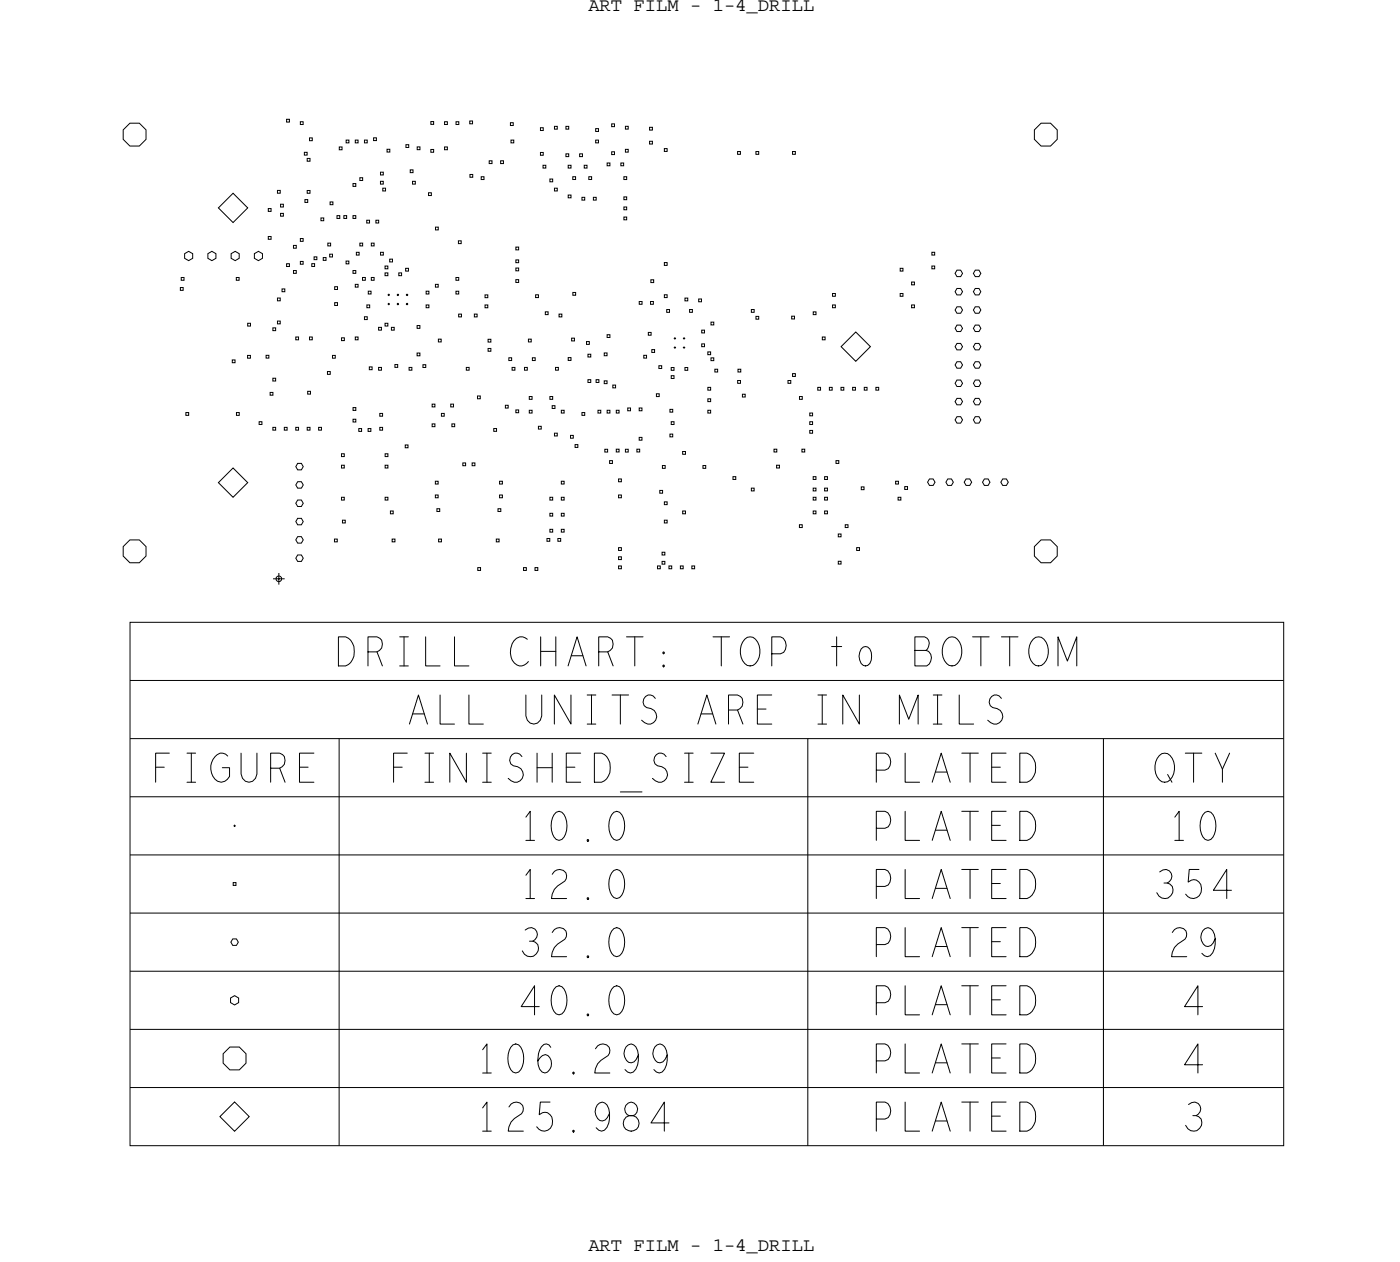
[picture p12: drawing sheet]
<svg xmlns="http://www.w3.org/2000/svg" width="153mm" height="138mm" viewBox="0 0 153 138" stroke-linecap="round" stroke-linejoin="round" font-family="sans-serif">
<defs><g id="words">
<g font-size="3.2">
<text x="55.7" y="72.7">CHART:</text>
<text x="90.5" y="72.7">to</text>
<text x="76.2" y="79.1">ARE</text>
<text x="16.6" y="85.4">FIGURE</text>
<text x="42.5" y="85.4">FINISHED_SIZE</text>
<text x="129.2" y="123.5">3</text>
</g>
<g font-size="2.1">
<text x="64.2" y="1.2">ART FILM - 1-4_DRILL</text>
<text x="64.2" y="136.6">ART FILM - 1-4_DRILL</text>
</g>
</g></defs>
<!-- layer: Nets -->
<g fill="none" stroke="#000" stroke-width=".11">
<path d="M31.3 13h.3v.3h-.3zM32.8 13.3h.3v.3h-.3zM33.2 16.6h.3v.3h-.3zM33.5 17.3h.4v.3h-.4zM33.8 15.1h.3v.3h-.3zM37 16h.4v.4h-.4zM37.8 15.3h.3v.3h-.3zM38.8 15.3h.3v.3h-.3zM39.3 19.4h.3v.3h-.3zM39.8 15.3h.3v.3h-.3zM40.8 15h.3v.4h-.3zM41.5 19.8h.4v.3h-.4z"/>
<path d="M41.6 18.8h.3v.3h-.3zM42.3 16.3h.3v.3h-.3zM44.3 15.8h.3v.3h-.3zM44.8 18.5h.3v.4h-.3zM45 19.8h.4v.3h-.4zM45.6 16h.3v.3h-.3zM47 16.3h.4v.3h-.4zM47 13.3h.4v.3h-.4zM48.5 13.3h.4v.3h-.4zM48.5 16h.4v.4h-.4zM49.8 13.3h.3v.3h-.3zM51.3 13.2h.3v.3h-.3z"/>
<path d="M51.3 19h.3v.4h-.3zM52.5 19.3h.4v.3h-.4zM53.4 17.6h.3v.3h-.3zM54.7 17.6h.3v.3h-.3zM55.7 13.4h.3v.3h-.3zM55.8 15.3h.3v.3h-.3zM59 13.9h.3v.4h-.3zM59 16.6h.3v.4h-.3zM59.3 18h.3v.4h-.3zM60 19.5h.4v.4h-.4zM60.5 13.8h.4v.3h-.4zM61.8 13.8h.3v.3h-.3z"/>
<path d="M61.8 16.8h.3v.3h-.3zM62 18h.4v.4h-.4zM62.5 19.3h.4v.3h-.4zM63.3 16.8h.3v.3h-.3zM63.8 18h.3v.4h-.3zM64.3 19.3h.3v.3h-.3zM65.1 15.3h.3v.3h-.3zM65.1 14h.3v.4h-.3zM66.3 17.8h.3v.3h-.3zM66.8 16.6h.3v.3h-.3zM66.8 13.5h.3v.3h-.3zM67.8 17.8h.3v.3h-.3z"/>
<path d="M68.1 19.3h.3v.3h-.3zM68.3 16.3h.3v.3h-.3zM68.3 13.8h.3v.3h-.3zM70.9 15.4h.3v.3h-.3zM70.9 13.9h.3v.3h-.3zM72.5 16.2h.4v.3h-.4zM80.5 16.5h.4v.4h-.4zM82.5 16.5h.4v.4h-.4zM86.5 16.5h.4v.3h-.4zM19.7 31.4h.3v.3h-.3zM19.8 30.3h.3v.3h-.3zM20.2 27.7l.4-.3 .4 .3v.5l-.4 .3-.4-.3z"/>
<path d="M22.7 27.7l.4-.3 .5 .3v.5l-.5 .3-.4-.3zM23.9 22.7l1.6-1.6 1.6 1.6-1.6 1.6zM25.2 27.7l.5-.3 .4 .3v.5l-.4 .3-.5-.3zM25.4 39.3h.3v.3h-.3zM25.8 30.3h.3v.3h-.3zM27 38.8h.3v.3h-.3zM27 35.3h.4v.3h-.4zM27.8 27.7l.4-.3 .5 .3v.5l-.5 .3-.4-.3zM29.1 38.8h.3v.3h-.3zM29.3 22.8h.3v.3h-.3zM29.3 25.8h.3v.3h-.3zM29.8 35.8h.3v.3h-.3z"/>
<path d="M30.3 32.5h.3v.3h-.3zM30.3 20.8h.3v.3h-.3zM30.3 35.1h.3v.3h-.3zM30.6 22.3h.3v.3h-.3zM30.6 23.3h.3v.3h-.3zM30.8 31.5h.3v.4h-.3zM31.3 28.8h.3v.3h-.3zM32 26.8h.4v.3h-.4zM32 29.5h.4v.3h-.4zM32.3 36.8h.3v.3h-.3zM32.8 26h.3v.4h-.3zM32.8 28.5h.3v.4h-.3z"/>
<path d="M33.3 21.8h.3v.3h-.3zM33.5 20.8h.4v.3h-.4zM33.8 36.8h.3v.3h-.3zM34 28.8h.4v.3h-.4zM34.3 28h.3v.4h-.3zM35 23.8h.4v.3h-.4zM35.3 28.1h.3v.3h-.3zM35.8 26.5h.3v.4h-.3zM36 27.8h.3v.3h-.3zM36 22h.4v.4h-.4zM36.3 38.8h.3v.3h-.3zM36.5 31.3h.4v.3h-.4z"/>
<path d="M36.5 33h.4v.4h-.4zM36.8 23.5h.3v.4h-.3zM37.3 36.9h.3v.3h-.3zM37.5 23.5h.4v.4h-.4zM37.8 28.5h.3v.3h-.3zM38.5 20h.4v.4h-.4zM38.5 23.5h.4v.4h-.4zM38.5 29.5h.4v.3h-.4zM38.8 36.8h.3v.3h-.3zM38.8 31h.3v.4h-.3zM38.9 27.5h.3v.4h-.3zM39.3 26.5h.3v.4h-.3z"/>
<path d="M39.6 30.3h.3v.3h-.3zM39.8 34.6h.3v.3h-.3zM40 24h.4v.4h-.4zM40.1 33.3h.3v.3h-.3zM40.2 31.8h.3v.3h-.3zM40.5 26.5h.4v.4h-.4zM40.5 30.3h.4v.3h-.4zM41 24h.4v.4h-.4zM41.3 35.7h.4v.3h-.4zM41.6 27.5h.3v.4h-.3zM41.8 20.5h.3v.4h-.3zM42 29h.4v.4h-.4z"/>
<path d="M42 35.3h.4v.3h-.4zM42 29.8h.4v.3h-.4zM42.3 32.2h.3M42.3 33.2h.3M42.5 32.1v.2M42.5 33.1v.2M42.6 28.3h.3v.3h-.3zM42.7 35.7h.3v.3h-.3zM43.1 39.8h.3v.3h-.3zM43.3 32.2h.3M43.3 33.2h.3M43.5 32.1v.2"/>
<path d="M43.5 33.1v.2M43.5 29.8h.4v.3h-.4zM44.3 29.3h.3v.3h-.3zM44.3 32.2h.3M44.3 33.2h.3M44.5 32.1v.2M44.5 33.1v.2M45.5 38.5h.4v.4h-.4zM45.5 35.5h.4v.4h-.4zM46.2 39.8h.3v.3h-.3zM46.5 31.8h.3v.3h-.3zM46.5 33.3h.3v.3h-.3z"/>
<path d="M46.8 21h.3v.4h-.3zM47.5 31h.4v.4h-.4zM47.6 24.8h.3v.3h-.3zM47.9 37h.3v.3h-.3zM49.8 30.3h.3v.3h-.3zM49.8 31.8h.3v.3h-.3zM50.1 26.3h.3v.3h-.3zM50.1 34.3h.3v.3h-.3zM51.8 34.3h.3v.3h-.3zM53 32.2h.3v.3h-.3zM53 33.3h.3v.3h-.3zM53.3 37h.3v.4h-.3z"/>
<path d="M53.3 38h.3v.4h-.3zM55.6 39.1h.3v.3h-.3zM56.3 29.3h.3v.3h-.3zM56.3 30.5h.3v.3h-.3zM56.3 27h.3v.3h-.3zM56.3 28.4h.3v.3h-.3zM57.7 37h.3v.3h-.3zM58.1 39.1h.3v.3h-.3zM58.5 32.2h.3v.3h-.3zM59.5 34h.4v.4h-.4zM60.5 20.5h.4v.4h-.4zM61 34.3h.4v.3h-.4z"/>
<path d="M62 39h.4v.4h-.4zM62 21.3h.4v.3h-.4zM62.4 36.9h.3v.3h-.3zM62.6 31.9h.3v.3h-.3zM63.5 21.5h.4v.4h-.4zM64.1 37.3h.3v.3h-.3zM64.2 38.7h.3v.3h-.3zM64.8 21.5h.3v.4h-.3zM66 38.5h.3v.3h-.3zM66.3 36.5h.3v.4h-.3zM68.1 23.7h.3v.3h-.3zM68.1 22.6h.3v.3h-.3z"/>
<path d="M68.1 21.5h.3v.3h-.3zM69.8 32.9h.3v.3h-.3zM70.3 38.8h.3v.3h-.3zM70.8 36.3h.3v.3h-.3zM71 32.9h.3v.3h-.3zM71.1 30.5h.3v.4h-.3zM71.2 38.2h.3v.3h-.3zM72 39.9h.3v.3h-.3zM72.5 28.7h.4v.3h-.4zM72.5 32.2h.4v.3h-.4zM72.8 33.8h.3v.3h-.3zM73.6 38h.2"/>
<path d="M73.6 37h.2M73.7 36.8v.3M73.7 37.8v.3M74.6 38h.2M74.6 37h.2M74.7 36.8v.3M74.7 37.8v.3M74.8 32.5h.3v.4h-.3zM75.3 33.8h.3v.3h-.3zM76.3 32.6h.3v.4h-.3zM76.6 37.5h.3v.4h-.3zM76.6 36h.3v.4h-.3z"/>
<path d="M77.3 38.4h.3v.3h-.3zM77.6 39.1h.3v.3h-.3zM77.6 35.2h.3v.3h-.3zM82.1 33.8h.3v.3h-.3zM82.6 34.5h.3v.4h-.3zM86.5 34.5h.3v.3h-.3zM88.8 34.1h.3v.3h-.3zM89.8 36.8h.3v.3h-.3zM90.9 32h.3v.4h-.3zM90.9 33.3h.3v.3h-.3zM91.9 37.9l1.6-1.6 1.6 1.6-1.6 1.6zM98.3 32h.3v.4h-.3z"/>
<path d="M98.3 29.3h.3v.3h-.3zM99.6 30.8h.3v.3h-.3zM99.6 33.3h.3v.3h-.3zM101.8 27.5h.3v.4h-.3zM101.8 29h.3v.4h-.3zM104.5 39.5h.4l.2 .4-.2 .3h-.4l-.2-.3zM104.5 37.5h.4l.2 .4-.2 .3h-.4l-.2-.3zM104.5 35.5h.4l.2 .4-.2 .3h-.4l-.2-.3zM104.5 33.5h.4l.2 .4-.2 .3h-.4l-.2-.3zM104.5 29.5h.4l.2 .4-.2 .3h-.4l-.2-.3zM104.5 31.5h.4l.2 .4-.2 .3h-.4l-.2-.3zM106.5 31.5h.4l.2 .4-.2 .3h-.4l-.2-.3z"/>
<path d="M106.5 29.5h.4l.2 .4-.2 .3h-.4l-.2-.3zM106.5 37.5h.4l.2 .4-.2 .3h-.4l-.2-.3zM106.5 35.5h.4l.2 .4-.2 .3h-.4l-.2-.3zM106.5 33.5h.4l.2 .4-.2 .3h-.4l-.2-.3zM106.5 39.5h.4l.2 .4-.2 .3h-.4l-.2-.3zM20.3 45h.3v.4h-.3zM23.9 52.7l1.6-1.6 1.6 1.6-1.6 1.6zM25.8 45h.3v.4h-.3zM28.3 46h.3v.4h-.3zM29.5 42.8h.3v.4h-.3zM29.8 41.3h.3v.3h-.3zM29.8 46.7h.3v.3h-.3z"/>
<path d="M31 46.7h.4v.3h-.4zM32.3 46.7h.3v.3h-.3zM32.5 58.6h.4l.2 .4-.2 .3h-.4l-.2-.3zM32.5 56.6h.4l.2 .4-.2 .3h-.4l-.2-.3zM32.5 54.6h.4l.2 .4-.2 .3h-.4l-.2-.3zM32.5 52.6h.4l.2 .4-.2 .3h-.4l-.2-.3zM32.5 50.6h.4l.2 .4-.2 .3h-.4l-.2-.3zM33.5 46.7h.4v.3h-.4zM33.6 42.7h.3v.3h-.3zM34.8 46.7h.3v.3h-.3zM35.8 40.6h.3v.3h-.3zM36.5 58.9h.3v.3h-.3z"/>
<path d="M37.3 49.5h.3v.4h-.3zM37.3 54.3h.3v.3h-.3zM37.3 50.8h.3v.3h-.3zM37.4 56.8h.3v.3h-.3zM38.6 44.5h.3v.3h-.3zM38.6 45.8h.3v.3h-.3zM39.2 46.8h.3v.3h-.3zM40.2 46.8h.3v.3h-.3zM40.3 40.1h.3v.3h-.3zM41.3 40.1h.4v.3h-.4zM41.5 45.1h.3v.3h-.3zM41.5 46.7h.3v.3h-.3z"/>
<path d="M42.1 49.5h.3v.4h-.3zM42.1 54.3h.3v.3h-.3zM42.1 50.8h.3v.3h-.3zM42.6 55.8h.3v.3h-.3zM42.8 58.9h.3v.3h-.3zM44.3 48.6h.3v.3h-.3zM44.7 40.1h.3v.3h-.3zM47.2 44.1h.3v.3h-.3zM47.2 46.3h.3v.3h-.3zM47.5 52.5h.3v.4h-.3zM47.5 54h.3v.4h-.3zM47.7 55.5h.3v.4h-.3z"/>
<path d="M47.9 58.9h.3v.3h-.3zM48.2 45.1h.3v.3h-.3zM49.2 44.1h.3v.3h-.3zM49.3 46.3h.4v.3h-.4zM50.5 50.5h.3v.4h-.3zM50.9 40.1h.3v.3h-.3zM51.6 50.5h.3v.4h-.3zM52.1 43.2h.3v.3h-.3zM53.9 46.8h.3v.3h-.3zM54.2 58.9h.3v.3h-.3zM54.4 55.5h.3v.4h-.3zM54.6 54h.3v.4h-.3z"/>
<path d="M54.6 52.5h.3v.4h-.3zM55.2 44.3h.3v.3h-.3zM55.9 40.1h.3v.3h-.3zM56.3 44.8h.3v.3h-.3zM57.3 40.1h.3v.3h-.3zM57.8 43.3h.3v.3h-.3zM57.8 44.8h.3v.3h-.3zM58.8 46.5h.3v.4h-.3zM59.7 58.8h.3v.3h-.3zM60 54.3h.4v.3h-.4zM60 57.8h.4v.3h-.4zM60 56h.4v.4h-.4z"/>
<path d="M60 43.3h.4v.3h-.4zM60.3 44.3h.3v.3h-.3zM60.5 47.3h.4v.3h-.4zM60.7 40.1h.3v.3h-.3zM60.9 58.8h.3v.3h-.3zM61.3 52.5h.3v.4h-.3zM61.3 54.3h.3v.3h-.3zM61.3 56h.3v.4h-.3zM61.3 57.8h.3v.3h-.3zM61.3 44.8h.3v.3h-.3zM62.3 47.5h.3v.3h-.3zM62.8 48.5h.3v.4h-.3z"/>
<path d="M63.5 45h.4v.4h-.4zM64.2 41.5h.3v.3h-.3zM65.1 41.5h.3v.3h-.3zM65.3 44.8h.3v.3h-.3zM66 41.6h.3v.3h-.3zM66 49.1h.4v.3h-.4zM66.3 44.8h.3v.3h-.3zM66.6 50.3h.3v.3h-.3zM66.9 42h.3v.4h-.3zM67.3 49h.3v.4h-.3zM67.3 44.8h.3v.3h-.3zM67.6 54h.3v.4h-.3z"/>
<path d="M67.6 52.3h.3v.3h-.3zM67.6 59.8h.3v.3h-.3zM68.3 49.1h.3v.3h-.3zM68.6 44.5h.3v.4h-.3zM69.6 49h.3v.4h-.3zM69.8 47.8h.3v.3h-.3zM69.8 44.5h.3v.4h-.3zM71.7 43h.3v.3h-.3zM72.1 53.5h.3v.4h-.3zM72.3 50.8h.3v.3h-.3zM72.6 54.8h.3v.3h-.3zM72.6 56.8h.3v.3h-.3z"/>
<path d="M73.2 47.4h.3v.3h-.3zM73.2 44.7h.3v.3h-.3zM73.3 40.1h.3v.3h-.3zM73.3 41h.3v.3h-.3zM73.3 46h.3v.4h-.3zM74.5 49.3h.4v.3h-.4zM74.6 55.8h.3v.3h-.3zM74.8 40.1h.3v.3h-.3zM76.8 50.8h.3v.3h-.3zM77.3 43.5h.3v.4h-.3zM77.3 42.3h.3v.3h-.3zM77.3 44.8h.3v.3h-.3z"/>
<path d="M78.1 40.3h.3v.3h-.3zM80 52h.3v.4h-.3zM80.6 41.5h.3v.4h-.3zM80.6 40.3h.3v.3h-.3zM81.1 43h.3v.4h-.3zM82.1 53.3h.3v.3h-.3zM84.5 49h.3v.4h-.3zM84.8 50.8h.3v.3h-.3zM86.1 41.5h.3v.4h-.3zM86.6 40.8h.3v.3h-.3zM87.3 57.3h.3v.3h-.3zM87.3 43.3h.3v.3h-.3z"/>
<path d="M87.6 49h.3v.4h-.3zM88.4 45.1h.3v.3h-.3zM88.4 47h.3v.3h-.3zM88.4 46h.3v.4h-.3zM88.8 54.3h.3v.3h-.3zM88.8 52h.3v.4h-.3zM88.8 53.3h.3v.3h-.3zM88.8 55.8h.3v.3h-.3zM89.3 42.3h.3v.3h-.3zM90.1 52h.3v.4h-.3zM90.1 54.3h.3v.3h-.3zM90.1 53.3h.3v.3h-.3z"/>
<path d="M90.1 55.8h.3v.3h-.3zM90.6 42.3h.3v.3h-.3zM91.3 50.3h.3v.3h-.3zM91.5 58.3h.3v.3h-.3zM91.8 42.3h.3v.3h-.3zM92.3 57.3h.3v.3h-.3zM93.1 42.3h.3v.3h-.3zM93.6 59.8h.3v.3h-.3zM94.1 53.2h.3v.3h-.3zM94.4 42.3h.3v.3h-.3zM95.7 42.3h.3v.3h-.3zM97.8 52.5h.3v.4h-.3z"/>
<path d="M98.1 54.3h.3v.3h-.3zM98.8 53.1h.3v.3h-.3zM101.5 52.3h.4l.2 .4-.2 .3h-.4l-.2-.3zM103.5 52.3h.4l.2 .4-.2 .3h-.4l-.2-.3zM104.5 41.5h.4l.2 .4-.2 .3h-.4l-.2-.3zM104.5 43.5h.4l.2 .4-.2 .3h-.4l-.2-.3zM104.5 45.5h.4l.2 .4-.2 .3h-.4l-.2-.3zM105.5 52.3h.4l.2 .4-.2 .3h-.4l-.2-.3zM106.5 43.5h.4l.2 .4-.2 .3h-.4l-.2-.3zM106.5 41.5h.4l.2 .4-.2 .3h-.4l-.2-.3zM106.5 45.5h.4l.2 .4-.2 .3h-.4l-.2-.3zM107.5 52.3h.4l.2 .4-.2 .3h-.4l-.2-.3z"/>
<path d="M109.5 52.3h.4l.2 .4-.2 .3h-.4l-.2-.3zM32.5 60.6h.4l.2 .4-.2 .3h-.4l-.2-.3zM52.2 62h.3v.3h-.3zM57.2 62h.3v.3h-.3zM58.4 62h.3v.3h-.3zM67.6 60.8h.3v.3h-.3zM67.6 61.8h.3v.3h-.3zM71.8 61.8h.3v.3h-.3zM72.3 60.3h.3v.3h-.3zM72.3 61.3h.3v.3h-.3zM73.1 61.8h.3v.3h-.3zM74.3 61.8h.3v.3h-.3z"/>
<path d="M75.6 61.8h.3v.3h-.3zM91.5 61.3h.3v.3h-.3z"/>
<circle cx="14.7" cy="14.7" r="1.35"/>
<circle cx="114.2" cy="14.7" r="1.35"/>
<circle cx="14.7" cy="60.2" r="1.35"/>
<circle cx="114.2" cy="60.2" r="1.35"/>
</g>
<!-- layer: Text -->
<g fill="none" stroke="#000" stroke-width=".11">
<path d="M37 69.5h.7a1.81 1.81 0 0 1 0 3.2h-.7zM40.2 71.2h1a.86 .86 0 0 0 .6-.8 .86 .86 0 0 0-.6-.9h-1v3.2M41.2 71.2l.6 1.5M43.6 69.5h1M43.6 72.7h1M44.1 69.5v3.2M44.7 79.1l1-3.2 1 3.2M45.1 78h1.2M46.5 69.5v3.2h1.6M48.1 75.9v3.2h1.5M49.6 69.5v3.2h1.6M51.2 75.9v3.2h1.6"/>
<path d="M57.4 75.9v2.3a.87 .87 0 0 0 .9 .9 .87 .87 0 0 0 .9-.9v-2.3M57.6 69.8a1 1 0 0 0-1.7 .5 1.72 1.72 0 0 0 .8 2.4 1.1 1.1 0 0 0 1-.5M59 69.5v3.2M60.7 69.5v3.2M62 72.7l1-3.2 1 3.2M62.3 75.9v3.2l-1.8-3.2v3.2M64.1 79.1h1M64.1 75.9h1M64.6 75.9v3.2M65.4 71.2h1a.86 .86 0 0 0 .6-.8 .86 .86 0 0 0-.6-.9h-1v3.2M66.8 75.9h1.8M67.7 75.9v3.2"/>
<path d="M68.4 69.5h1.8M69.3 69.5v3.2M71.6 76.3a.72 .72 0 0 0-1.2-.2 .72 .72 0 0 0 .2 1.2 .93 .93 0 0 1 1.1 .7 .93 .93 0 0 1-.6 1.1h-.4l-.6-.5M76.2 79.1l1-3.2 1 3.2M77.9 69.5h1.8M78.8 69.5v3.2M79.6 77.5h.9a.86 .86 0 0 0 .6-.8 .86 .86 0 0 0-.6-.8h-.9v3.2M81.3 69.8a.84 .84 0 0 1 1.4 .3 2 2 0 0 1-.5 2.6 1.18 1.18 0 0 1-1.3-1.4 1.94 1.94 0 0 1 .4-1.5zM84.3 75.9h-1.6v3.2h1.6M84.3 71.4h.9a1 1 0 0 0 .7-.9 1 1 0 0 0-.7-1h-.9v3.2M89.3 79.1h1M89.3 75.9h1"/>
<path d="M89.8 75.9v3.2M91.4 69.5v3.2M93.8 75.9v3.2l-1.8-3.2v3.2M98.2 79.1v-3.2l1 2.6 1.1-2.6v3.2M99.9 71h1.2a.93 .93 0 0 1 .6 .8 .93 .93 0 0 1-.5 .9h-1.3v-3.2h1.1a.85 .85 0 0 1 .1 1.5M101.9 79.1h1M101.9 75.9h1M102.4 75.9v3.2M103.4 69.8a.84 .84 0 0 1 1.4 .3 2 2 0 0 1-.5 2.6 1.18 1.18 0 0 1-1.4-1.4 1.94 1.94 0 0 1 .5-1.5zM104.8 75.9v3.2h1.5M106.2 69.5h1.8M107.1 69.5v3.2"/>
<path d="M109.4 76.3a.72 .72 0 0 0-1.2-.2 .72 .72 0 0 0 .2 1.2 .93 .93 0 0 1 1.1 .7 .93 .93 0 0 1-.7 1.1h-.3l-.6-.5M109.4 69.5h1.8M110.3 69.5v3.2M112.8 69.8a.84 .84 0 0 1 1.4 .3 2 2 0 0 1-.5 2.6 1.18 1.18 0 0 1-1.4-1.4 1.94 1.94 0 0 1 .5-1.5zM115.5 72.7v-3.2l1.1 2.7 1-2.7v3.2M18.5 82.2h-1.5v3.2M20.4 82.2h1M20.9 82.2v3.2M24.9 82.6a.85 .85 0 0 0-1.4 0 1.81 1.81 0 0 0 .3 2.7 .98 .98 0 0 0 1.3-.5v-1h-.8M26.3 82.2v2.3a.87 .87 0 0 0 .9 .9 .87 .87 0 0 0 .9-.9v-2.3M29.6 83.9h.9a.86 .86 0 0 0 .6-.8 .86 .86 0 0 0-.6-.9h-.9v3.2M34.3 82.2h-1.6v3.2h1.6"/>
<path d="M44.5 82.2h-1.5v3.2M46.4 82.2h.9M46.9 82.2v3.2M50.9 82.2v3.2l-1.8-3.2v3.2M52.7 82.2h.9M53.2 82.2v3.2M57 82.6a.72 .72 0 0 0-1.2-.1 .72 .72 0 0 0 .3 1.1 .93 .93 0 0 1 1 .7 .93 .93 0 0 1-.6 1.1h-.3l-.7-.4M57.4 89.2l.5-.6v3.2M57.4 95.6l.5-.7v3.2M57.4 91.8h1M57.4 98.1h1M58.6 82.2v3.2"/>
<path d="M60.3 95.5a.8 .8 0 0 1 1.1-.5 .8 .8 0 0 1 .3 1.2 2.12 2.12 0 0 0-1.5 1.9h1.7M60.3 82.2v3.2M60.7 88.7a.71 .71 0 0 1 1.1 .6 2.28 2.28 0 0 1-.4 2.4 .71 .71 0 0 1-1.1-.6 2.29 2.29 0 0 1 .4-2.4zM63.4 82.2h-1.6v3.2h1.6M64.1 91.7h.2v.1l-.1 .1zM64.1 98.1h.2v.1h-.1zM64.9 82.2h.8a1.81 1.81 0 0 1 0 3.2h-.8zM67 88.7a.71 .71 0 0 1 1.1 .6 2.28 2.28 0 0 1-.4 2.4 .71 .71 0 0 1-1.1-.6 2.29 2.29 0 0 1 .4-2.4zM67 95a.71 .71 0 0 1 1.1 .6 2.28 2.28 0 0 1-.4 2.4 .71 .71 0 0 1-1.1-.6 2.29 2.29 0 0 1 .4-2.4zM72.7 82.6a.72 .72 0 0 0-1.1-.1 .72 .72 0 0 0 .2 1.1 .93 .93 0 0 1 1 .7 .93 .93 0 0 1-.6 1.1h-.3l-.7-.4M74.8 82.2h.9M75.2 82.2v3.2"/>
<path d="M77.6 82.2h1.5l-1.5 3.2h1.5M82.3 82.2h-1.6v3.2h1.6M95.7 84.1h.9a1 1 0 0 0 .7-.9 1 1 0 0 0-.7-1h-.9v3.2M95.7 90.4h.9a1 1 0 0 0 .7-.9 1 1 0 0 0-.7-.9h-.9v3.2M95.7 96.8h.9a1 1 0 0 0 .7-.9 1 1 0 0 0-.7-1h-.9v3.2M98.8 82.2v3.2h1.6M98.8 88.6v3.2h1.6M98.8 94.9v3.2h1.6M101.8 85.4l1-3.2 1 3.2M101.8 91.8l1-3.2 1 3.2M101.8 98.1l1-3.2 1 3.2M102.2 84.3h1.2"/>
<path d="M102.2 90.7h1.2M102.2 97h1.2M105 82.2h1.8M105 88.6h1.8M105 94.9h1.8M105.9 82.2v3.2M105.9 88.6v3.2M105.9 94.9v3.2M108.3 83.8h.9M108.3 90.1h.9M108.3 96.5h.9M109.9 82.2h-1.6v3.2h1.6"/>
<path d="M109.9 88.6h-1.6v3.2h1.6M109.9 94.9h-1.6v3.2h1.6M111.4 82.2h.8a1.81 1.81 0 0 1 0 3.2h-.8zM111.4 88.6h.8a1.81 1.81 0 0 1 0 3.2h-.8zM111.4 94.9h.8a1.81 1.81 0 0 1 0 3.2h-.8zM126.6 82.5a.84 .84 0 0 1 1.4 .3 2 2 0 0 1-.5 2.6 1.18 1.18 0 0 1-1.4-1.4 1.94 1.94 0 0 1 .5-1.5zM126.6 95.2a.76 .76 0 0 1 1.2 .1 .76 .76 0 0 1-.3 1.1M127.1 96.4a.86 .86 0 0 1 1 1 .86 .86 0 0 1-1.2 .7l-.3-.2-.3-.4M127.5 84.6l.5 .8M128.3 89.2l.5-.6v3.2M128.3 91.8h.9M129.4 82.2h1.8"/>
<path d="M130.3 82.2v3.2M130.9 94.9h-1l-.1 1.4a.85 .85 0 0 1 .9-.2 .85 .85 0 0 1 .5 .9 .94 .94 0 0 1-.6 1 .94 .94 0 0 1-1.1-.4M131.6 88.7a.71 .71 0 0 1 1 .6 2.28 2.28 0 0 1-.4 2.4 .71 .71 0 0 1-1-.6 2.29 2.29 0 0 1 .4-2.4zM132.7 82.2l.8 1.8v1.4M134.3 82.2l-.8 1.8M134.5 97.2h-2l1.5-2.3v3.2M52.7 114.6l.5-.6v3.2M52.7 117.2h.9M56 114.1a.71 .71 0 0 1 1 .6 2.28 2.28 0 0 1-.4 2.4 .71 .71 0 0 1-1-.6 2.29 2.29 0 0 1 .4-2.4zM57.3 101.6a.76 .76 0 0 1 1.3 0 .76 .76 0 0 1-.4 1.2M57.8 102.8a.86 .86 0 0 1 1 1 .86 .86 0 0 1-1.2 .6l-.3-.2-.3-.4M58.9 109.9h-2l1.5-2.3v3.2"/>
<path d="M60.1 114.4l-.2-.3-.2-.1a1.14 1.14 0 0 0-.9 1 2.02 2.02 0 0 0 .4 2.1 .69 .69 0 0 0 1-.6 1.04 1.04 0 0 0-.6-1.3l-.4 .1-.5 .5M60.3 101.8a.8 .8 0 0 1 1.1-.5 .8 .8 0 0 1 .3 1.3 2.12 2.12 0 0 0-1.5 1.9h1.7M60.7 107.7a.71 .71 0 0 1 1.1 .6 2.28 2.28 0 0 1-.4 2.4 .71 .71 0 0 1-1.1-.6 2.29 2.29 0 0 1 .4-2.4zM62.5 117.1h.2v.1l-.1 .1zM64.1 104.4h.2v.1l-.1 .1zM64.1 110.8h.2v.1h-.1zM65 114.5a.8 .8 0 0 1 1.2-.5 .8 .8 0 0 1 .2 1.3 2.12 2.12 0 0 0-1.5 1.9h1.7M67 101.4a.71 .71 0 0 1 1.1 .6 2.28 2.28 0 0 1-.4 2.4 .71 .71 0 0 1-1.1-.6 2.29 2.29 0 0 1 .4-2.4zM67 107.7a.71 .71 0 0 1 1.1 .6 2.28 2.28 0 0 1-.4 2.4 .71 .71 0 0 1-1.1-.6 2.29 2.29 0 0 1 .4-2.4zM69.7 115.2l-.2 .5a.61 .61 0 0 1-1.1 .1 1.11 1.11 0 0 1 .5-1.8 1.1 1.1 0 0 1 .8 1.2 2.16 2.16 0 0 1-.5 1.9l-.4 .1-.3-.1-.2-.3M72.9 115.2l-.3 .5a.61 .61 0 0 1-1 .1 1.11 1.11 0 0 1 .5-1.8 1.1 1.1 0 0 1 .8 1.2 2.16 2.16 0 0 1-.6 1.9l-.3 .1-.3-.1-.3-.3M95.7 103.1h.9a1 1 0 0 0 .7-.9 1 1 0 0 0-.7-.9h-.9v3.2"/>
<path d="M95.7 109.5h.9a1 1 0 0 0 .7-.9 1 1 0 0 0-.7-1h-.9v3.2M95.7 115.8h.9a1 1 0 0 0 .7-.9 1 1 0 0 0-.7-.9h-.9v3.2M98.8 101.3v3.2h1.6M98.8 107.6v3.2h1.6M98.8 114v3.2h1.6M101.8 104.5l1-3.2 1 3.2M101.8 110.8l1-3.2 1 3.2M101.8 117.2l1-3.2 1 3.2M102.2 103.4h1.2M102.2 109.7h1.2M102.2 116.1h1.2M105 101.3h1.8"/>
<path d="M105 107.6h1.8M105 114h1.8M105.9 101.3v3.2M105.9 107.6v3.2M105.9 114v3.2M108.3 102.8h.9M108.3 109.2h.9M108.3 115.5h.9M109.9 101.3h-1.6v3.2h1.6M109.9 107.6h-1.6v3.2h1.6M109.9 114h-1.6v3.2h1.6M111.4 101.3h.8a1.81 1.81 0 0 1 0 3.2h-.8z"/>
<path d="M111.4 107.6h.8a1.81 1.81 0 0 1 0 3.2h-.8zM111.4 114h.8a1.81 1.81 0 0 1 0 3.2h-.8zM128 101.8a.8 .8 0 0 1 1.2-.5 .8 .8 0 0 1 .2 1.3 2.12 2.12 0 0 0-1.5 1.9h1.7M131.3 109.9h-1.9l1.4-2.3v3.2M131.3 116.3h-1.9l1.4-2.3v3.2M132.7 102.5l-.2 .5a.61 .61 0 0 1-1.1 .1 1.11 1.11 0 0 1 .5-1.8 1.1 1.1 0 0 1 .8 1.2 2.16 2.16 0 0 1-.5 1.9l-.4 .1-.3-.1-.3-.3M52.7 121l.5-.7v3.2M52.7 123.5h.9M55.6 120.9a.8 .8 0 0 1 1.1-.5 .8 .8 0 0 1 .3 1.2 2.12 2.12 0 0 0-1.5 1.9h1.7M60.1 120.3h-1.1l-.1 1.4a.85 .85 0 0 1 1-.2 .85 .85 0 0 1 .4 .9 .94 .94 0 0 1-.6 1 .94 .94 0 0 1-1.1-.4M62.5 123.5h.2v.1h-.1zM66.6 121.6l-.3 .4a.61 .61 0 0 1-1 .1 1.11 1.11 0 0 1 .5-1.8 1.1 1.1 0 0 1 .8 1.3 2.16 2.16 0 0 1-.6 1.8l-.3 .1-.3-.1-.3-.3"/>
<path d="M68.3 120.7a.73 .73 0 0 0 0 .8 .73 .73 0 0 0 .8 .3 .86 .86 0 0 1 .5 1.3 .86 .86 0 0 1-1.4 0 .86 .86 0 0 1 .5-1.3 .73 .73 0 0 0 .9-.7 .73 .73 0 0 0-1-.7zM73.1 122.6h-2l1.4-2.3v3.2M95.7 122.2h.9a1 1 0 0 0 .7-.9 1 1 0 0 0-.7-1h-.9v3.2M98.8 120.3v3.2h1.6M101.8 123.5l1-3.2 1 3.2M102.2 122.4h1.2M105 120.3h1.8M105.9 120.3v3.2M108.3 121.9h.9M109.9 120.3h-1.6v3.2h1.6M111.4 120.3h.8a1.81 1.81 0 0 1 0 3.2h-.8zM129.8 120.6a.76 .76 0 0 1 1.2 .1 .76 .76 0 0 1-.4 1.1"/>
</g>
<!-- layer: Drawing Origin -->
<path d="M29.8 63.2h1.3M30.2 63l.3-.1 .2 .1 .1 .2-.1 .2-.2 .1-.3-.1-.1-.2zM30.5 62.6v1.2" fill="none" stroke="#000" stroke-width=".11"/>
<!-- layer: All Others -->
<g fill="none" stroke="#000" stroke-width=".11">
<path d="M14.2 74.3h126zM14.2 68h126v57.1h-126zM14.2 80.7h126zM14.2 87h126zM14.2 93.4h126zM14.2 99.7h126zM25.5 96.4h.3v.3h-.3zM25.5 90.2h.2M25.6 90.1v.2M37 80.7v44.4zM88.2 80.7v44.4zM120.5 80.7v44.4z"/>
<path d="M14.2 106.1h126zM14.2 112.4h126zM14.2 118.8h126zM25.2 109l.4-.3 .5 .3v.5l-.5 .2-.4-.2zM25.4 102.5h.4l.2 .4-.2 .3h-.4l-.2-.3zM24 121.9l1.6-1.6 1.6 1.6-1.6 1.6z"/>
<circle cx="25.6" cy="115.6" r="1.35"/>
</g>
<use href="#words"/>
</svg>
